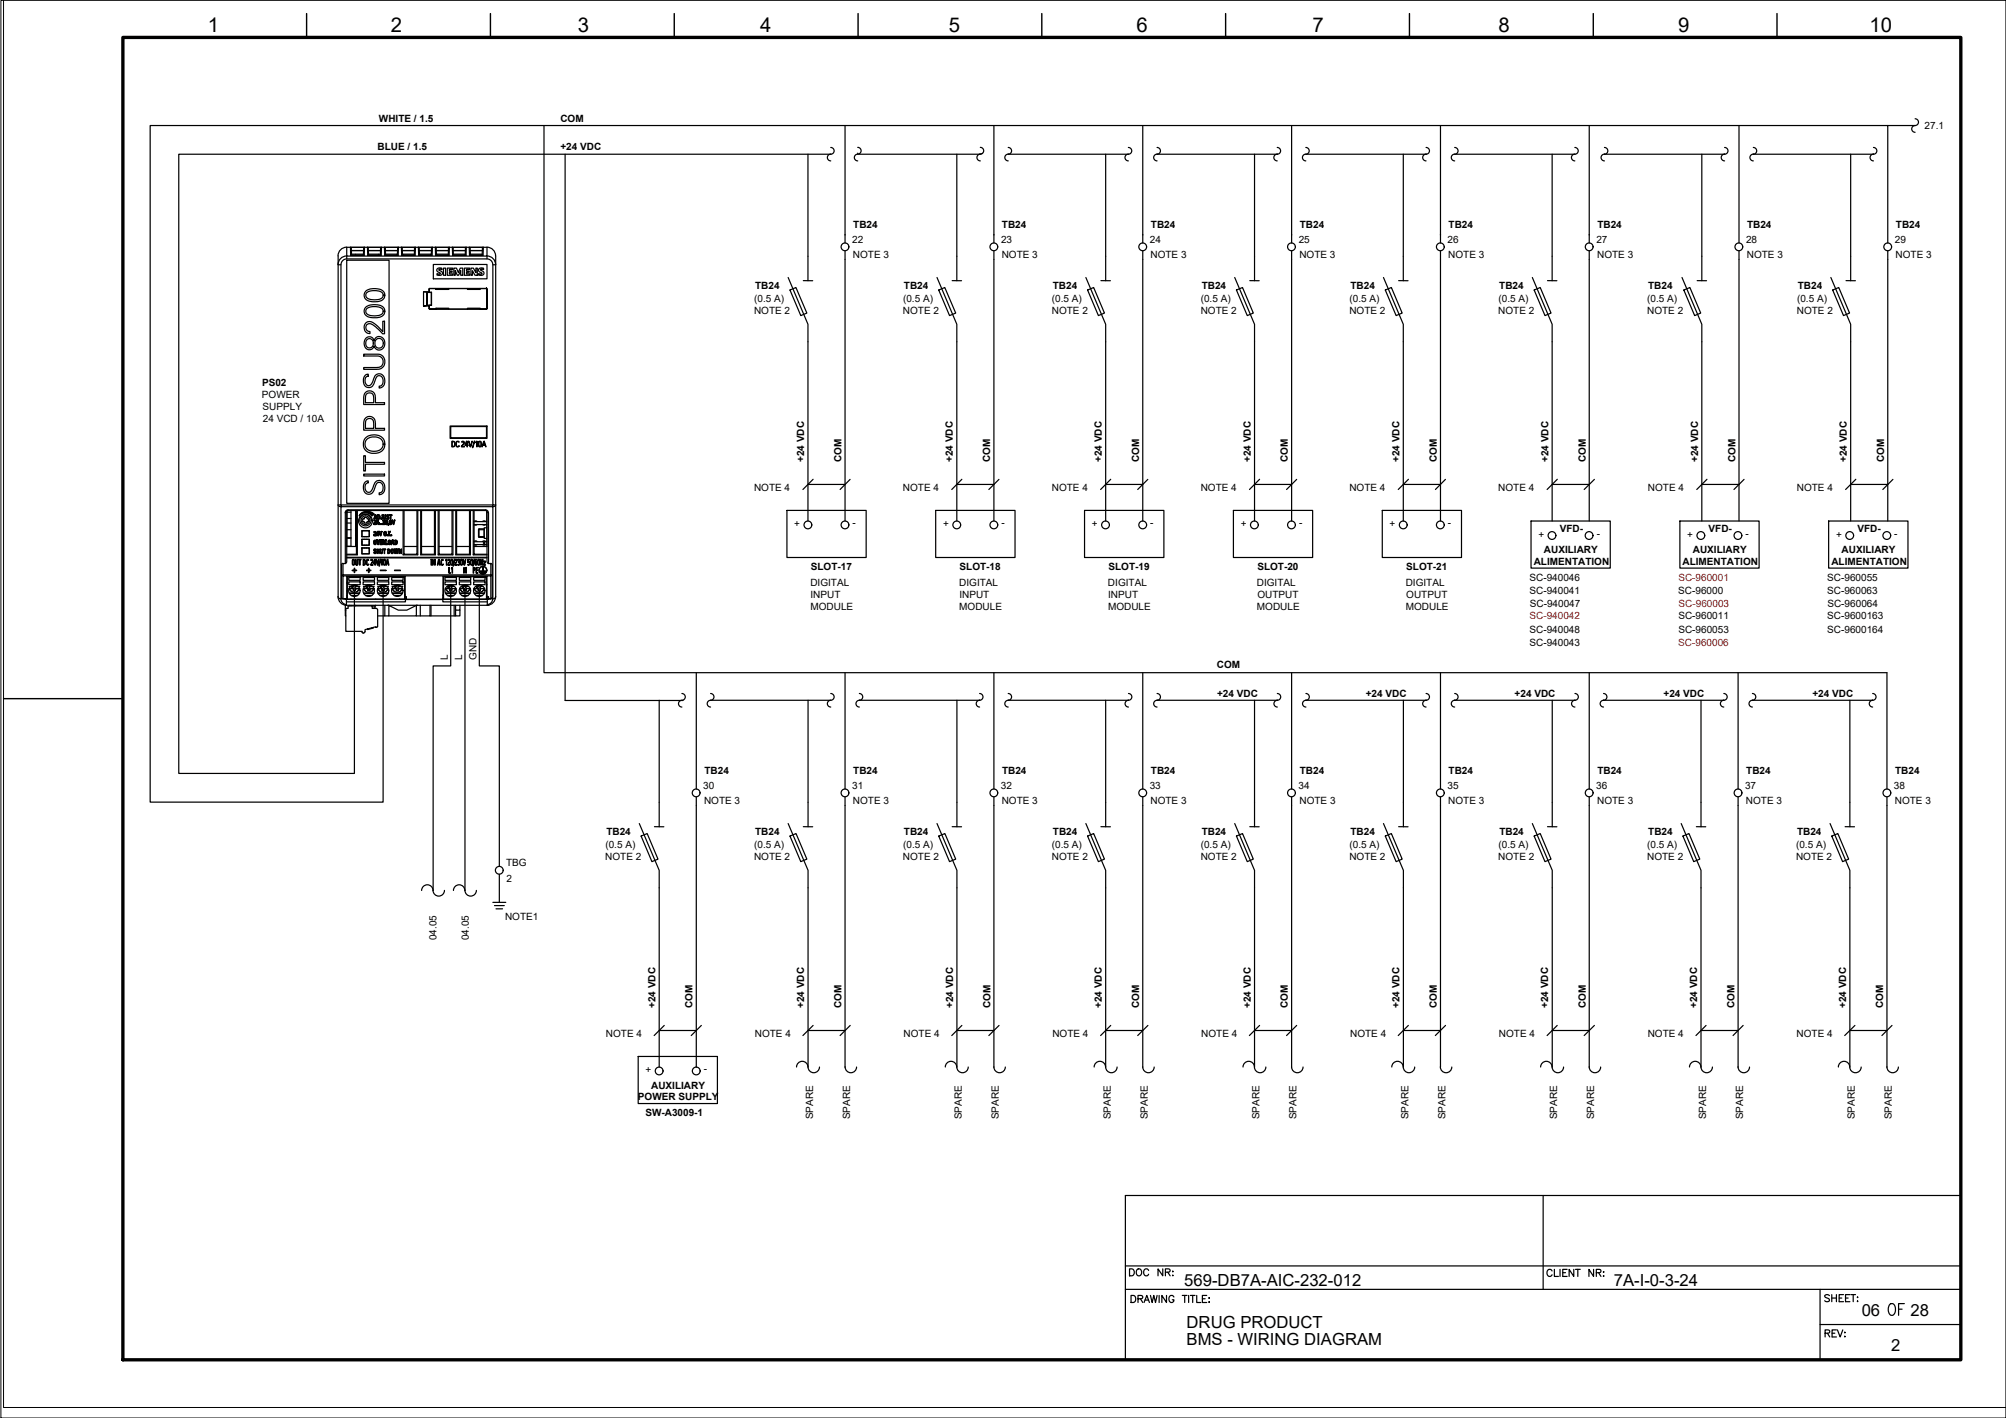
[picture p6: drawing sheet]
<svg xmlns="http://www.w3.org/2000/svg" width="420mm" height="297mm" viewBox="0 0 420 297" stroke-linecap="round" stroke-linejoin="round" font-family="sans-serif">
<defs><g id="words">
<text font-size="5.7" x="394.8" y="276.9">OF</text>
<text font-size="4.4" x="235.7" y="268.5">DOC NR:</text>
<g font-size="4.3">
<text x="43.5" y="6.8">1</text>
<text x="81.8" y="6.8">2</text>
<text x="121" y="6.8">3</text>
<text x="159.2" y="6.8">4</text>
<text x="198.7" y="6.8">5</text>
<text x="238.1" y="6.8">6</text>
<text x="274.9" y="6.8">7</text>
<text x="313.9" y="6.8">8</text>
<text x="351.5" y="6.8">9</text>
<text x="391.6" y="6.8">10</text>
</g>
<g font-size="3.5">
<text x="248.1" y="269.3">569-DB7A-AIC-232-012</text>
<text x="338" y="269.4">7A-I-0-3-24</text>
<text x="389.9" y="275.7">06</text>
<text x="400.1" y="275.7">28</text>
<text x="248.5" y="278.2">DRUG PRODUCT</text>
<text x="248.5" y="281.7">BMS - WIRING DIAGRAM</text>
<text x="396.1" y="283.1">2</text>
</g>
<g font-size="2.1">
<text x="79.4" y="25.5">WHITE / 1.5</text>
<text x="117.4" y="25.5">COM</text>
<text x="403.1" y="26.9">27.1</text>
<text x="79.1" y="31.5">BLUE / 1.5</text>
<text x="117.4" y="31.5">+24 VDC</text>
<text x="178.7" y="47.8">TB24</text>
<text x="209.9" y="47.8">TB24</text>
<text x="241.1" y="47.8">TB24</text>
<text x="272.2" y="47.8">TB24</text>
<text x="303.4" y="47.8">TB24</text>
<text x="334.6" y="47.8">TB24</text>
<text x="365.9" y="47.8">TB24</text>
<text x="397.1" y="47.8">TB24</text>
<text x="178.5" y="50.9">22</text>
<text x="209.7" y="50.8">23</text>
<text x="240.8" y="50.9">24</text>
<text x="272" y="50.9">25</text>
<text x="303.2" y="50.8">26</text>
<text x="334.4" y="50.9">27</text>
<text x="365.7" y="50.8">28</text>
<text x="396.9" y="50.9">29</text>
<text x="178.6" y="54">NOTE 3</text>
<text x="209.8" y="54">NOTE 3</text>
<text x="241" y="54">NOTE 3</text>
<text x="272.2" y="54">NOTE 3</text>
<text x="303.3" y="54">NOTE 3</text>
<text x="334.5" y="54">NOTE 3</text>
<text x="365.9" y="54">NOTE 3</text>
<text x="397" y="54">NOTE 3</text>
<text x="157.9" y="65.8">NOTE 2</text>
<text x="158" y="63.3">(0.5 A)</text>
<text x="158.2" y="60.5">TB24</text>
<text x="189.1" y="65.8">NOTE 2</text>
<text x="189.1" y="63.3">(0.5 A)</text>
<text x="189.3" y="60.5">TB24</text>
<text x="220.3" y="65.8">NOTE 2</text>
<text x="220.3" y="63.3">(0.5 A)</text>
<text x="220.5" y="60.5">TB24</text>
<text x="251.5" y="65.8">NOTE 2</text>
<text x="251.5" y="63.3">(0.5 A)</text>
<text x="251.7" y="60.5">TB24</text>
<text x="282.6" y="65.8">NOTE 2</text>
<text x="282.7" y="63.3">(0.5 A)</text>
<text x="282.9" y="60.5">TB24</text>
<text x="313.8" y="65.8">NOTE 2</text>
<text x="313.9" y="63.3">(0.5 A)</text>
<text x="314" y="60.5">TB24</text>
<text x="345" y="65.8">NOTE 2</text>
<text x="345" y="63.3">(0.5 A)</text>
<text x="345.2" y="60.5">TB24</text>
<text x="376.3" y="65.8">NOTE 2</text>
<text x="376.4" y="63.3">(0.5 A)</text>
<text x="376.6" y="60.5">TB24</text>
<text x="54.9" y="83.4">POWER</text>
<text x="54.9" y="80.8">PS02</text>
<text x="55" y="85.9">SUPPLY</text>
<text x="55.1" y="88.5">24 VCD / 10A</text>
<text x="168.4" y="96.8" transform="rotate(-90 168.4 96.8)">+24 VDC</text>
<text x="176.3" y="96.8" transform="rotate(-90 176.3 96.8)">COM</text>
<text x="199.6" y="96.8" transform="rotate(-90 199.6 96.8)">+24 VDC</text>
<text x="207.4" y="96.8" transform="rotate(-90 207.4 96.8)">COM</text>
<text x="230.8" y="96.8" transform="rotate(-90 230.8 96.8)">+24 VDC</text>
<text x="238.6" y="96.8" transform="rotate(-90 238.6 96.8)">COM</text>
<text x="262" y="96.8" transform="rotate(-90 262 96.8)">+24 VDC</text>
<text x="269.8" y="96.8" transform="rotate(-90 269.8 96.8)">COM</text>
<text x="293.1" y="96.8" transform="rotate(-90 293.1 96.8)">+24 VDC</text>
<text x="300.9" y="96.8" transform="rotate(-90 300.9 96.8)">COM</text>
<text x="324.3" y="96.8" transform="rotate(-90 324.3 96.8)">+24 VDC</text>
<text x="332.1" y="96.8" transform="rotate(-90 332.1 96.8)">COM</text>
<text x="355.7" y="96.8" transform="rotate(-90 355.7 96.8)">+24 VDC</text>
<text x="363.5" y="96.8" transform="rotate(-90 363.5 96.8)">COM</text>
<text x="386.8" y="96.8" transform="rotate(-90 386.8 96.8)">+24 VDC</text>
<text x="394.7" y="96.8" transform="rotate(-90 394.7 96.8)">COM</text>
<text x="157.9" y="102.8">NOTE 4</text>
<text x="189.1" y="102.8">NOTE 4</text>
<text x="220.3" y="102.8">NOTE 4</text>
<text x="251.5" y="102.8">NOTE 4</text>
<text x="282.6" y="102.8">NOTE 4</text>
<text x="313.8" y="102.8">NOTE 4</text>
<text x="345.2" y="102.8">NOTE 4</text>
<text x="376.3" y="102.8">NOTE 4</text>
<text x="166.4" y="110.4">+</text>
<text x="178.6" y="110.2">-</text>
<text x="197.5" y="110.4">+</text>
<text x="209.7" y="110.2">-</text>
<text x="228.7" y="110.4">+</text>
<text x="240.9" y="110.2">-</text>
<text x="259.9" y="110.4">+</text>
<text x="272.1" y="110.2">-</text>
<text x="291.1" y="110.4">+</text>
<text x="303.3" y="110.2">-</text>
<text x="322.2" y="112.6">+</text>
<text x="326.7" y="111.4">VFD-</text>
<text x="334.4" y="112.4">-</text>
<text x="353.4" y="112.6">+</text>
<text x="357.9" y="111.4">VFD-</text>
<text x="365.6" y="112.4">-</text>
<text x="384.6" y="112.6">+</text>
<text x="389" y="111.4">VFD-</text>
<text x="396.8" y="112.4">-</text>
<text x="169.8" y="119.5">SLOT-17</text>
<text x="201" y="119.5">SLOT-18</text>
<text x="232.2" y="119.5">SLOT-19</text>
<text x="263.4" y="119.5">SLOT-20</text>
<text x="294.5" y="119.5">SLOT-21</text>
<text x="321.2" y="118.3">ALIMENTATION</text>
<text x="323.4" y="115.9">AUXILIARY</text>
<text x="352.4" y="118.3">ALIMENTATION</text>
<text x="354.6" y="115.9">AUXILIARY</text>
<text x="383.6" y="118.3">ALIMENTATION</text>
<text x="385.7" y="115.9">AUXILIARY</text>
<text x="169.7" y="122.8">DIGITAL</text>
<text x="169.8" y="125.4">INPUT</text>
<text x="200.9" y="122.8">DIGITAL</text>
<text x="200.9" y="125.4">INPUT</text>
<text x="232.1" y="122.8">DIGITAL</text>
<text x="232.1" y="125.4">INPUT</text>
<text x="263.2" y="122.8">DIGITAL</text>
<text x="263.4" y="125.4">OUTPUT</text>
<text x="294.4" y="122.8">DIGITAL</text>
<text x="294.6" y="125.4">OUTPUT</text>
<text x="320.4" y="121.7">SC-940046</text>
<text x="320.4" y="124.3">SC-940041</text>
<text x="351.5" y="124.3">SC-96000</text>
<text x="382.7" y="124.3">SC-960063</text>
<text x="382.7" y="121.7">SC-960055</text>
<text x="169.8" y="127.9">MODULE</text>
<text x="200.9" y="127.9">MODULE</text>
<text x="232.1" y="127.9">MODULE</text>
<text x="263.3" y="127.9">MODULE</text>
<text x="294.4" y="127.9">MODULE</text>
<text x="320.4" y="127.1">SC-940047</text>
<text x="351.5" y="129.7">SC-960011</text>
<text x="382.7" y="129.7">SC-9600163</text>
<text x="382.8" y="127.1">SC-960064</text>
<text x="320.4" y="132.6">SC-940048</text>
<text x="320.4" y="135.3">SC-940043</text>
<text x="351.5" y="132.6">SC-960053</text>
<text x="382.7" y="132.6">SC-9600164</text>
<text x="93.8" y="138.2" transform="rotate(-90 93.8 138.2)">L</text>
<text x="96.8" y="138.2" transform="rotate(-90 96.8 138.2)">L</text>
<text x="99.8" y="138.2" transform="rotate(-90 99.8 138.2)">GND</text>
<text x="254.9" y="140">COM</text>
<text x="254.9" y="146">+24 VDC</text>
<text x="286.1" y="146">+24 VDC</text>
<text x="317.2" y="146">+24 VDC</text>
<text x="348.4" y="146">+24 VDC</text>
<text x="379.6" y="146">+24 VDC</text>
<text x="147.3" y="165.2">30</text>
<text x="147.6" y="162.1">TB24</text>
<text x="178.5" y="165.2">31</text>
<text x="178.7" y="162.1">TB24</text>
<text x="209.6" y="165.3">32</text>
<text x="209.9" y="162.1">TB24</text>
<text x="240.8" y="165.3">33</text>
<text x="241.1" y="162.1">TB24</text>
<text x="272" y="165.3">34</text>
<text x="272.2" y="162.1">TB24</text>
<text x="303.2" y="165.3">35</text>
<text x="303.4" y="162.1">TB24</text>
<text x="334.3" y="165.3">36</text>
<text x="334.6" y="162.1">TB24</text>
<text x="365.5" y="165.3">37</text>
<text x="365.8" y="162.1">TB24</text>
<text x="396.7" y="165.3">38</text>
<text x="396.9" y="162.1">TB24</text>
<text x="147.5" y="168.4">NOTE 3</text>
<text x="178.6" y="168.4">NOTE 3</text>
<text x="209.8" y="168.4">NOTE 3</text>
<text x="241" y="168.4">NOTE 3</text>
<text x="272.2" y="168.4">NOTE 3</text>
<text x="303.3" y="168.4">NOTE 3</text>
<text x="334.5" y="168.4">NOTE 3</text>
<text x="365.7" y="168.4">NOTE 3</text>
<text x="396.9" y="168.4">NOTE 3</text>
<text x="126.8" y="177.7">(0.5 A)</text>
<text x="127" y="174.9">TB24</text>
<text x="158" y="177.7">(0.5 A)</text>
<text x="158.2" y="174.9">TB24</text>
<text x="189.2" y="177.7">(0.5 A)</text>
<text x="189.3" y="174.9">TB24</text>
<text x="220.3" y="177.7">(0.5 A)</text>
<text x="220.5" y="174.9">TB24</text>
<text x="251.5" y="177.7">(0.5 A)</text>
<text x="251.7" y="174.9">TB24</text>
<text x="282.7" y="177.7">(0.5 A)</text>
<text x="282.9" y="174.9">TB24</text>
<text x="313.9" y="177.7">(0.5 A)</text>
<text x="314" y="174.9">TB24</text>
<text x="345" y="177.7">(0.5 A)</text>
<text x="345.2" y="174.9">TB24</text>
<text x="376.2" y="177.7">(0.5 A)</text>
<text x="376.4" y="174.9">TB24</text>
<text x="106" y="181.4">TBG</text>
<text x="106.1" y="184.7">2</text>
<text x="126.8" y="180.2">NOTE 2</text>
<text x="157.9" y="180.2">NOTE 2</text>
<text x="189.1" y="180.2">NOTE 2</text>
<text x="220.3" y="180.2">NOTE 2</text>
<text x="251.5" y="180.2">NOTE 2</text>
<text x="282.6" y="180.2">NOTE 2</text>
<text x="313.8" y="180.2">NOTE 2</text>
<text x="345" y="180.2">NOTE 2</text>
<text x="376.2" y="180.2">NOTE 2</text>
<text x="91.4" y="196.9" transform="rotate(-90 91.4 196.9)">04.05</text>
<text x="98.2" y="196.9" transform="rotate(-90 98.2 196.9)">04.05</text>
<text x="105.8" y="192.6">NOTE1</text>
<text x="137.3" y="211.2" transform="rotate(-90 137.3 211.2)">+24 VDC</text>
<text x="145.1" y="211.2" transform="rotate(-90 145.1 211.2)">COM</text>
<text x="168.4" y="211.2" transform="rotate(-90 168.4 211.2)">+24 VDC</text>
<text x="176.3" y="211.2" transform="rotate(-90 176.3 211.2)">COM</text>
<text x="199.6" y="211.2" transform="rotate(-90 199.6 211.2)">+24 VDC</text>
<text x="207.4" y="211.2" transform="rotate(-90 207.4 211.2)">COM</text>
<text x="230.8" y="211.2" transform="rotate(-90 230.8 211.2)">+24 VDC</text>
<text x="238.6" y="211.2" transform="rotate(-90 238.6 211.2)">COM</text>
<text x="262" y="211.2" transform="rotate(-90 262 211.2)">+24 VDC</text>
<text x="269.8" y="211.2" transform="rotate(-90 269.8 211.2)">COM</text>
<text x="293.1" y="211.2" transform="rotate(-90 293.1 211.2)">+24 VDC</text>
<text x="300.9" y="211.2" transform="rotate(-90 300.9 211.2)">COM</text>
<text x="324.3" y="211.2" transform="rotate(-90 324.3 211.2)">+24 VDC</text>
<text x="332.1" y="211.2" transform="rotate(-90 332.1 211.2)">COM</text>
<text x="355.5" y="211.2" transform="rotate(-90 355.5 211.2)">+24 VDC</text>
<text x="363.3" y="211.2" transform="rotate(-90 363.3 211.2)">COM</text>
<text x="386.7" y="211.2" transform="rotate(-90 386.7 211.2)">+24 VDC</text>
<text x="394.5" y="211.2" transform="rotate(-90 394.5 211.2)">COM</text>
<text x="126.9" y="217.2">NOTE 4</text>
<text x="158.1" y="217.2">NOTE 4</text>
<text x="189.3" y="217.2">NOTE 4</text>
<text x="220.4" y="217.2">NOTE 4</text>
<text x="251.6" y="217.2">NOTE 4</text>
<text x="282.8" y="217.2">NOTE 4</text>
<text x="313.9" y="217.2">NOTE 4</text>
<text x="345.1" y="217.2">NOTE 4</text>
<text x="376.3" y="217.2">NOTE 4</text>
<text x="135.2" y="224.8">+</text>
<text x="147.4" y="224.6">-</text>
<text x="133.6" y="230.5">POWER SUPPLY</text>
<text x="135.2" y="233.9">SW-A3009-1</text>
<text x="136.4" y="228">AUXILIARY</text>
<text x="170.3" y="234.4" transform="rotate(-90 170.3 234.4)">SPARE</text>
<text x="178.1" y="234.4" transform="rotate(-90 178.1 234.4)">SPARE</text>
<text x="201.5" y="234.4" transform="rotate(-90 201.5 234.4)">SPARE</text>
<text x="209.2" y="234.4" transform="rotate(-90 209.2 234.4)">SPARE</text>
<text x="232.6" y="234.5" transform="rotate(-90 232.6 234.5)">SPARE</text>
<text x="240.4" y="234.4" transform="rotate(-90 240.4 234.4)">SPARE</text>
<text x="263.8" y="234.4" transform="rotate(-90 263.8 234.4)">SPARE</text>
<text x="271.6" y="234.4" transform="rotate(-90 271.6 234.4)">SPARE</text>
<text x="295" y="234.4" transform="rotate(-90 295 234.4)">SPARE</text>
<text x="302.7" y="234.4" transform="rotate(-90 302.7 234.4)">SPARE</text>
<text x="326.2" y="234.5" transform="rotate(-90 326.2 234.5)">SPARE</text>
<text x="333.9" y="234.4" transform="rotate(-90 333.9 234.4)">SPARE</text>
<text x="357.3" y="234.4" transform="rotate(-90 357.3 234.4)">SPARE</text>
<text x="365.1" y="234.4" transform="rotate(-90 365.1 234.4)">SPARE</text>
<text x="388.5" y="234.4" transform="rotate(-90 388.5 234.4)">SPARE</text>
<text x="396.3" y="234.4" transform="rotate(-90 396.3 234.4)">SPARE</text>
</g>
<g font-size="2.1" fill="#f00">
<text x="351.5" y="121.7">SC-960001</text>
<text x="320.4" y="129.7">SC-940042</text>
<text x="351.6" y="127.1">SC-960003</text>
<text x="351.5" y="135.3">SC-960006</text>
</g>
</g></defs>
<!-- layer: G-TTLB-TTLB -->
<path d="M25.7 7.8h385v277h-385z" fill="none" stroke="#000" stroke-width=".7"/>
<!-- layer: G-TTLB-OTLN -->
<path d="M.7 .1v294.7h419.4" fill="none" stroke="#000" stroke-width=".21"/>
<!-- layer: G-TTLB-INDX -->
<path d="M64.2 2.8v5M102.7 2.8v5M141.2 2.8v5M179.7 2.8v5M218.2 2.8v5M256.7 2.8v5M295.2 2.8v5M333.7 2.8v5M372.2 2.8v5M.7 146.4h25" fill="none" stroke="#000" stroke-width=".3"/>
<!-- layer: LGSP IA4$0$LG_PLOT -->
<path d="M323.2 250.4v19.7M235.7 265.2h175M235.7 270.1h175M381.2 277.5h29.5M381.2 270.1v14.7M235.7 284.8h175" fill="none" stroke="#000" stroke-width=".25"/>
<!-- layer: LG_PLOT -->
<g fill="none" stroke="#000" stroke-width=".25">
<path d="M410.7 250.4h-175v34.4M236.9 271.4h.5a.79 .79 0 0 1 .5 .7 .79 .79 0 0 1-.5 .7h-.5zM238.4 272.1l.8-.1 .2-.2-.1-.3-.9-.1v1.4M238.9 272.1l.5 .7M239.6 272.8l.6-1.4 .5 1.4M239.8 272.3h.7M241 271.4l.3 1.4 .4-1.4 .3 1.4 .4-1.4M242.8 271.4v1.4M244.3 271.4v1.4l-.9-1.4v1.4M245.9 271.7a.53 .53 0 0 0-.6-.3 .53 .53 0 0 0-.5 .5v.4a.52 .52 0 0 0 .6 .6 .52 .52 0 0 0 .5-.6h-.4M247.6 271.4h1M248.1 271.4v1.4"/>
<path d="M249 271.4v1.4M249.3 271.4h1M249.8 271.4v1.4M250.7 271.4v1.4h.8M251.8 272.1h.6M252.8 271.4h-1v1.4h1M253.2 271.9h.1zM253.2 272.8h.1zM325.1 266.2a.55 .55 0 0 0-.6-.3 .55 .55 0 0 0-.5 .6v.3a.54 .54 0 0 0 .5 .6 .54 .54 0 0 0 .6-.4M325.6 265.9v1.5h.8M326.7 265.9v1.5M327.3 266.6h.6"/>
<path d="M328.2 265.9h-.9v1.5h.9M329.6 265.9v1.5l-.9-1.5v1.5M330 265.9h1M330.5 265.9v1.5M333.8 265.9v1.5l-1-1.5v1.5M334.3 266.6l.9-.1 .1-.5-1-.1v1.5M334.8 266.6l.5 .8M335.8 266.5h.2zM335.8 267.3h.2zM382.3 279.3l.8-.1 .1-.2v-.3l-.9-.1v1.5M382.8 279.3l.4 .8M383.2 271.4a.56 .56 0 0 0-.6-.2 .56 .56 0 0 0-.4 .4l1 .7v.2l-.4 .2-.6-.2"/>
<path d="M383.7 271.2v1.5M383.7 271.9h.9M383.7 279.3h.6M384.6 278.6h-.9v1.5h.9M384.6 271.2v1.5M384.9 278.6l.5 1.5 .6-1.5M385.2 271.9h.6M386.1 271.2h-.9v1.5h.9M386.3 280h.2zM386.4 279.1v.1zM386.5 271.9h.6M387.5 271.2h-1v1.5h1"/>
<path d="M387.7 271.2h.9M388.2 271.2v1.5M389 271.8h.1zM389.1 272.5v.2z"/>
</g>
<!-- layer: PDF_EI-CTRL -->
<g fill="none" stroke="#000" stroke-width=".25">
<path d="M70.8 55.3v.2h.6M72.6 51.8v1.8h29.4v-1.8M72.6 54.2v-.6a1.81 1.81 0 0 0-1.8 1.8M72.6 54.5h8.9v50.9h-8.9zM73.5 53.5h-.1M73.5 53.5h2.8M73.6 52l-.2-.2v1.7h2.9v-1.7l-.1 .2M73.6 52v1.5h2.5l.1-1.5M73.6 52.5h2.6M73.6 53.2h2.5M74.5 53.5h.1M76.9 51.8l.2 .2"/>
<path d="M77 51.8v1.7h2.8l.1-1.7M77 53.5h.1M77 53.5h2.8M77.1 52l.1 1.5h2.5v-1.5M77.2 52.5h2.5M77.2 53.2h2.5M79.3 53.5h.1M79.8 53.5h.1M79.9 51.8l-.2 .2M80.5 51.8l.2 .2M80.5 51.8l.1 1.7h2.8l.1-1.7-.2 .2M80.7 52l.1 1.5h2.4l.1-1.5"/>
<path d="M80.7 52.5h2.5M80.7 53.2h2.5M83.1 53.5h.1M83.4 53.5h-2.8M84.1 51.8l.1 .2M84.1 51.8v1.7h2.9v-1.7M84.2 52l.1 1.5h2.5v-1.5M84.3 52.5h2.5M84.3 53.2h2.5M84.3 53.5h.1M84.4 53.5h.1M86.9 53.5h.1"/>
<path d="M86.9 53.5h-2.8M87 51.8l-.2 .2M87.6 51.8l.2 .2M87.6 51.8l.1 1.7h2.8l.1-1.7-.2 .2M87.8 52l.1 1.5h2.4l.1-1.5M87.8 52.5h2.6M87.8 53.2h2.5M90.3 53.5h.1M90.5 53.5h.1M90.5 53.5h-2.8M90.8 55.4h11.2v3h-11.2zM91.4 52v1.5h2.5v-1.5"/>
<path d="M91.4 52.5h2.5M91.4 53.2h2.5M91.5 53.5h.1M91.6 56.3l.4-.2 .5 .1v.3l-.6-.1v.2l.2 .1a.54 .54 0 0 1 .5 .7 .54 .54 0 0 1-.8 .3l-.3-.1v-.3l.6 .1 .1-.1-.1-.2a.56 .56 0 0 1-.5-.8zM92.9 56.2h.4v1.5h-.4zM93.7 56.2h1.1v.2h-.7v.4h.6v.2h-.6v.4h.7v.3h-1.1zM94 53.5h-2.8M94.1 51.8l-.2 .2M94.1 51.8v1.7h-2.9v-1.7l.2 .2M94.9 52l-.2-.2 .1 1.7h2.8l.1-1.7-.2 .2M94.9 52l.1 1.5h2.5v-1.5M94.9 52.5h2.6"/>
<path d="M95 53.2h2.5M95.1 56.2h.5l.4 .9 .4-.9h.5v1.5h-.4v-1l-.4 1h-.3l-.4-1v1h-.3zM97.3 56.2h1.1v.2h-.7v.4h.6v.2h-.6v.4h.7v.3h-1.1zM97.6 53.5h-2.8M98.3 53.5h2.9M98.4 52l-.1-.2v1.7h2.9v-1.7l-.2 .2M98.5 52v1.5h2.5v-1.5M98.5 52.5h2.5M98.5 53.2h2.5M98.6 56.2h.5l.6 .9v-.9h.3v1.5h-.5l-.5-1v1h-.4zM100.4 56.2h.9v.3h-.7l.2 .1a.56 .56 0 0 1 .5 .8 .56 .56 0 0 1-.8 .3l-.3-.1v-.3l.6 .1 .1-.2a.57 .57 0 0 1-.6-.3 .57 .57 0 0 1 .1-.7zM102 54.2v-.6a1.81 1.81 0 0 1 1.8 1.8"/>
<path d="M103.8 55.3v.2h-.6M76.2 74.2h2.3a1.62 1.62 0 0 1 2.1 1.4 1.62 1.62 0 0 1-1.7 1.8h-2.7v-.4h2.4a1.27 1.27 0 0 0 1.6-1.2 1.27 1.27 0 0 0-1.6-1.2h-2.4zM76.5 78.6l.6-.2v.4a1.03 1.03 0 0 0-.7 1.1 1.03 1.03 0 0 0 .9 .9 3.6 3.6 0 0 0 1.2-1.9 1.17 1.17 0 0 1 1.4-.5 1.17 1.17 0 0 1 .7 1.4v.2a1.23 1.23 0 0 1-1.2 1.3v-.4a1.12 1.12 0 0 0 .9-1.1 1.12 1.12 0 0 0-.9-1.1 1.65 1.65 0 0 0-1 1.5 1.16 1.16 0 0 1-1.4 1 1.16 1.16 0 0 1-.9-1.5l.1-.5zM76.6 64.4a3.3 3.3 0 0 1 3.8 .1 1.47 1.47 0 0 1-.2 1.6 1.47 1.47 0 0 1-1.5 .5 1.9 1.9 0 0 1-2.4-1.4zM76.6 61a3.2 3.2 0 0 1 3.8 .2 1.47 1.47 0 0 1-.2 1.5 1.47 1.47 0 0 1-1.5 .5 2.01 2.01 0 0 1-2.4-1.2v-.5zM76.6 67.7a1.56 1.56 0 0 1 2.2 .4l1.4 1.4v-2.2h.3v2.6h-.4l-.1-.1a5 5 0 0 0-2.7-2 .83 .83 0 0 0-.7 .9 .83 .83 0 0 0 .9 .8v.4a1.3 1.3 0 0 1-1.2-.8 1.3 1.3 0 0 1 .3-1.4zM76.7 70.8a1 1 0 0 1 1-.2 1 1 0 0 1 .7 .8 1.15 1.15 0 0 1 1.3-.9 1.15 1.15 0 0 1 .9 1.4 1.15 1.15 0 0 1-.9 1.4 1.15 1.15 0 0 1-1.3-.9 1.08 1.08 0 0 1-1.4 .8 1.08 1.08 0 0 1-.7-1.3zM76.8 61.3a3 3 0 0 1 3.4 .2 .95 .95 0 0 1-1.1 1.3 2.15 2.15 0 0 1-2.5-.7zM76.9 64.6a2.79 2.79 0 0 1 3.3 .3 .97 .97 0 0 1-1.1 1.2 2.12 2.12 0 0 1-2.5-.6v-.6zM76.9 71.1a.92 .92 0 0 1 1.3 .8 .92 .92 0 0 1-1.2 .9 1.18 1.18 0 0 1-.1-1.7zM78.8 71.1a.94 .94 0 0 1 1.3 .2 .94 .94 0 0 1-.1 1.3 .94 .94 0 0 1-1.3 0l-.2-.9zM88.7 61.1l1.6 .2 .1 2.7"/>
<path d="M89.4 63.9l.1 .1M89.4 61.3v2.6zM89.5 63.8l.1 .1M89.5 61.2l-.1 .1M89.6 61.2l-.1 .2M89.9 64.6l.1 .1-.1-.1M89.9 60.5l.1-.1-.1 .2M89.9 61.1v-.5v.6M89.9 64v.1M90.3 63.9l-1.6 .2v-3l1.7 .1v2.8h-.5v.7v-.6h-1.2M90.4 61.2l-.1 .1M91.3 60.4h-1.3h11.9h-1.3"/>
<path d="M91.3 60.4h2.7v.2h-2.7zM91.3 64.6h2.7v.2h-2.7zM91.3 64.8h-1.3h11.9h-1.3v-.2h-2.7v.2M94 64.8h6.6M94 60.4h3.9M97.9 60.4h2.7v.2h-2.7zM101.9 60.4l.1 .2zM101.9 64.8h.1M101.9 60.4h.1M102 64.6l-.1 .1M102 60.6v4.1zM76.2 99.3h4.3v.4h-4.3z"/>
<path d="M76.2 95.5h.3v1.4h4v.3h-4v1.5h-.3zM76.6 91.7a2.56 2.56 0 0 1 3.9 .7 1.99 1.99 0 0 1-2.4 2.6 1.93 1.93 0 0 1-1.9-1.1 1.93 1.93 0 0 1 .4-2.2zM76.6 87.5a1.29 1.29 0 0 1 1.5 0 1.29 1.29 0 0 1 .5 1.4v.8h1.9v.4h-4.3v-1.7zM76.6 82.1a1.27 1.27 0 0 1 1.5 0 1.27 1.27 0 0 1 .5 1.4v.9h1.9v.3h-4.3v-1.7zM76.7 88a.93 .93 0 0 1 1.2-.2 .93 .93 0 0 1 .4 1.1v.8h-1.8l.1-1.3zM76.8 82.6a.94 .94 0 0 1 1.1-.1 .94 .94 0 0 1 .4 1.1v.8h-1.8l.1-1.4zM76.8 92.1a2.17 2.17 0 0 1 3.4 .6 1.71 1.71 0 0 1-2.2 1.8 1.48 1.48 0 0 1-1.4-.8 1.48 1.48 0 0 1 .2-1.6zM94.3 89.2h7.7v2.6h-7.7zM94.4 89.4h7.5v2.3h-7.5zM94.6 92.4a.59 .59 0 0 1 .7 .6 .59 .59 0 0 1-.7 .6zM94.7 92.5a.51 .51 0 0 1 .5 .5 .51 .51 0 0 1-.5 .5zM95.6 92.5l.4-.1 .2 .2-.2-.1a.52 .52 0 0 0-.5 .4 .52 .52 0 0 0 .3 .6l.4-.1-.2 .2-.4-.1z"/>
<path d="M96.7 92.5a.34 .34 0 0 1 .5 .1 .34 .34 0 0 1-.1 .5l-.3 .4 .5 .1h-.7l.3-.4a.38 .38 0 0 0 .3-.3 .38 .38 0 0 0-.2-.4zM97.7 92.4h.2v.8h.2l-.2 .1v.3l-.1-.3h-.4zM97.8 92.5v.7h-.3zM98.1 92.4l.4 1.1 .4-1.1-.3 1.2h-.1zM99.4 92.4l-.4 1.4zM99.6 92.7l.3-.3v1.2v-1.1zM100.3 92.5a.31 .31 0 0 1 .4 0 .31 .31 0 0 1 .1 .3v.4a.34 .34 0 0 1-.4 .4 .34 .34 0 0 1-.2-.6zM100.4 92.6l.2-.1 .1 .2v.6l-.2 .2-.2-.1zM101.3 92.4l.5 1.2-.2-.3h-.5l-.2 .3zM101.4 92.5l.2 .7h-.4zM70.8 105.8l.2 .2 .4 .1v-.3h31.8v.3l.6-.2v-.1h-.6v-50.3a1.23 1.23 0 0 0-1.2-1.3h-29.4a1.23 1.23 0 0 0-1.2 1.3v50.3h-.6M71.5 118.3v6.9"/>
<path d="M71.8 118l-.3 .3M72.3 107.4v10.7h-.5v2.3h31v-2.3h-.5v-10.7M72.6 107.2v10.4l-.3 .5M72.6 116.7h29.4M72.6 116.9h29.4M72.6 114.4h.9M72.7 108.6h.8M72.7 109.6h.8M72.7 112.8h.8M72.7 112.6h.8M72.7 111h.8M72.7 107l-.1 7.5h2.1"/>
<path d="M72.7 107.3h.8M72.9 106.9l-.3 .3M72.9 106.8a.6 .6 0 0 0-.6 .6l.3-.2M72.9 106.8h28.8v.1h-28.8zM73.5 106.9v7.6M73.8 119.4h.4l.1-.4v.4l.4 .1h-.4l-.1 .4v-.4zM73.8 117.3l.2-.1 .2 .1 .1 .9-.2 .2-.3-.2zM73.9 117.3l.3 .1-.1 .9-.2-.2zM74.5 112.1l.1 .1M74.5 117.2l.2 1.1 .2-.1v-1l.1 .7a.33 .33 0 0 1 0 .4 .33 .33 0 0 1-.5 0 .33 .33 0 0 1 0-.4zM74.5 106.9v7.6M74.6 110.9l-.1-.1 .2 .1"/>
<path d="M74.6 107l-.1 .2 .2-.2M74.6 113.3h-.1M74.6 111.1l-.1 .1M74.7 107.2v3.6M74.7 106.9v9.2h-2.1M74.7 116.1l.1 .1M74.8 106.9v9.3h-2.2M75.1 117.2h.5l-.2 .1v1.1l-.1-1.1zM75.3 108a1.93 1.93 0 0 1 3-.2l-.4 .3a1.7 1.7 0 0 0-2.7 0M75.3 108v.1M75.8 114.8h1.6v1.2h-1.6zM75.8 113h1.6v1.2h-1.6z"/>
<path d="M75.8 111.2h1.6v1.2h-1.6zM75.8 112.4h.1M75.8 111.2h.1M75.8 114.2h.1M75.8 113h.1M75.8 116h.1M75.8 114.8h.1M75.8 113.8h.1M75.8 113.6h.1M75.8 111.2h1.5v1.2h-1.5zM75.8 113h1.5v1.2h-1.5zM75.8 114.8h1.5v1.2h-1.5z"/>
<path d="M75.8 113.4h.1M76 108.7h.3v-.3h.6v.3h.3v.6h-.3v.3h-.6v-.3h-.3zM76.1 117.2h.3l.1 .3v.7l-.3 .2h-.1zM76.2 117.3a.58 .58 0 0 1 .3 .5 .58 .58 0 0 1-.3 .5zM76.3 107.4l1 .1 .6 .4M76.3 107.4a1.96 1.96 0 0 1 1.9 .4l-.3 .1 .2-.2M76.4 112.4h.1M76.4 113h.1M76.4 114.2h.1M76.4 114.8h.1M76.5 101l.6-.3v.4a1.04 1.04 0 0 0-.7 1.1 1.04 1.04 0 0 0 .9 .9 3.9 3.9 0 0 0 1.2-1.9 1.17 1.17 0 0 1 1.4-.4 1.17 1.17 0 0 1 .7 1.3l-.1 .6a1.14 1.14 0 0 1-1.1 .9v-.4a1.1 1.1 0 0 0 .9-1.1 1.1 1.1 0 0 0-1-1 1.74 1.74 0 0 0-.9 1.5 1.16 1.16 0 0 1-1.4 .9 1.16 1.16 0 0 1-.9-1.4l.1-.6zM76.8 112.4h.1"/>
<path d="M76.8 113h.1M76.8 114.2h.1M76.8 114.8h.1M76.8 107.3l.6 .2 .5 .3M76.8 117.3l.3-.1 .1 .2-.3-.1a.9 .9 0 0 0 .2 1l.1-.1-.1 .2a.73 .73 0 0 1-.3-1.1zM77.2 119h.1v.4h.4l-.4 .1v.4h-.1v-.4h-.4l.4-.1zM77.3 113.4h.1M77.3 113.6h.1M77.4 113.8h-.1M77.7 117.2h.3l.1 .2-.4 .9 .4 .1h-.5l.4-.9-.1-.3-.1 .2zM78.3 112.1h.1M78.3 109.8h.1"/>
<path d="M78.3 109.7h.1M78.3 111.5l.3-.1 .1 .2-.4 .7 .5-.1M78.3 109.1a.25 .25 0 0 1 .4 .1 .25 .25 0 0 1-.2 .4l-.2 .3 .5-.1M78.3 107.8a2.03 2.03 0 0 0-3 .3M78.4 108.9l-.1 .1M78.4 115.1l.3 .1M78.4 109l-.1 .1M78.4 115l-.1 .4 .4 .3-.2 .2-.1-.1M78.4 113.2l.4 .1v.5a.24 .24 0 0 1-.2 .3 .24 .24 0 0 1-.3-.2zM78.4 115.2l.4 .5M78.4 112.1h.4zM78.4 113.5v.4l.3-.1"/>
<path d="M78.4 113.3h.3l-.1 .7-.2-.1zM78.4 109.8h.4zM78.4 114h.2M78.5 117.2h.1v.8h.1l-.1 .4-.1-.3h-.3zM78.5 108.4h.2M78.5 117.3v.7h-.2zM78.6 107.9l.1-.1 .2 1-.2-.9M78.6 107.8l-.3 1M78.6 108l.1 .5h-.2l.1-.5M78.7 109.2l-.4 .5zM78.7 111.6l-.4 .5M78.7 115.7l-.4 .1"/>
<path d="M78.7 107.8h-.1l-.3 1 .2-.3h.3l.1 .3M78.8 111.5l-.2-.2-.2 .1a.28 .28 0 0 1 .4 .2 .28 .28 0 0 1-.2 .3l-.2 .3 .4-.1M78.8 115.2h-.3v.2a.27 .27 0 0 1 .3 .2 .27 .27 0 0 1-.1 .3 .27 .27 0 0 1-.4-.1l.1-.1M78.8 115.2l-.3-.2-.2 .3M78.8 109.1l-.2-.2-.2 .2a.28 .28 0 0 1 .4 .1 .28 .28 0 0 1-.2 .4l-.2 .2h.4M78.8 113.4v.2M78.8 113.3l-.2-.2-.2 .1-.1 .6M78.8 117.2l.3 1.1 .3-1.1-.2 1.2h-.2zM78.9 111.9v.1h.3v.3l.2-.3M78.9 109.5l.1-.4-.1 .4M78.9 113.2l.2 .9h.2l.2-.9M79 113.2h.1"/>
<path d="M79 115.1v-.1v1v-.5h.4v.5v-.9M79 109.5h.2zM79 111.9h.2zM79 113.2l.2 .8 .2-.9-.2 .8M79 113.1l.2 .8M79 113.2h-.1M79 115.1v.4h.4v-.5v.1M79 115.4h.4M79.1 111.3l-.2 .7M79.1 109l.2-.1h-.2l-.2 .8h.3l.1 .2 .1-.3M79.1 108.9l-.2 .7M79.1 107.9h.2a.45 .45 0 0 1 .3 .5 .45 .45 0 0 1-.5 .4v-1a.39 .39 0 0 1 .4 .2 .39 .39 0 0 1 .1 .4"/>
<path d="M79.1 111.3h.2zM79.2 111.4v.6h-.2zM79.2 109.1v.5h-.2zM79.2 108a.38 .38 0 0 1 .3 .3 .38 .38 0 0 1-.3 .4zM79.2 113.9v.1M79.3 111.4l.1 .5M79.3 111.3l-.2 .1M79.3 109v.6l.1-.1M79.4 109.5h.1M79.4 111.9h.1M79.4 113.2h.1M79.5 111.3l.2 1 .3-.9"/>
<path d="M79.5 111.3h.1M79.5 108.3l-.1 .3h-.2M79.5 109.7v.2l.1-.1M79.6 109.7h.1M79.5 111.4l.2 .7M79.5 111.3l.2 .8M79.5 111.3v.1M79.6 109.7l-.1 .1M79.6 113.2v.9l.4-.1M79.6 113.2h.4zM79.7 119.4h1.1v.1h-1.1zM79.7 117.1l-.2 1.5z"/>
<path d="M79.7 115.1v-.1v.6a.27 .27 0 0 0 .2 .4 .27 .27 0 0 0 .2-.4v-.5M79.7 113.5h.3zM79.7 114h.3zM79.7 112.1v.1M79.7 115.7l.2 .1 .1-.1M79.7 115.1v.7l.2 .1 .2-.2v-.7v.1M79.7 109.7v.2l.1-.1M79.8 109.7h.1M79.8 109.7l-.1 .1M79.8 108.5l-.1 .1M79.9 111.4l-.2 .8M79.9 111.3l-.2 .8"/>
<path d="M79.9 111.3h.1M79.9 117.2h.2v1.2l-.1-1.1-.2 .1zM80 109.7v.2v-.1M80 109.7h.1M80 113.2l-.3 .1v.3l.3-.1M80 113.6l-.3 .1v.3h.3M80 113.2h-.4M80 109.7v.1M80 107.9l.1-.1-.1 .8v.1l-.2-.1M80.1 107.9v.6a.19 .19 0 0 1 0 .3 .19 .19 0 0 1-.2 0 .19 .19 0 0 1-.1-.3l.2 .1v-.2M80.1 109.8l.1-.1-.1 .2 .5-.1M80.2 109.1l.3 .1-.3 .6"/>
<path d="M80.2 113.2h.2l.2 .1M80.2 113.2v.9v-.4h.3l.1 .4M80.2 113.2h.2zM80.2 108.9l-.1 .1M80.2 109l-.1 .1M80.2 113.3l.3 .1-.1 .2h-.2zM80.2 109.8h.4zM80.3 115.1l.5-.1h-.5v.2h.2v.8l.1-.8 .2-.1M80.3 117.2h.2a.75 .75 0 0 1 .1 1.2h-.1a1 1 0 0 1-.2-1.2zM80.3 107.9l.1-.1-.1 .6a.27 .27 0 0 0 .3 .4 .27 .27 0 0 0 .2-.4v-.5M80.3 113.2l.3 .2-.1 .2 .1 .5-.1-.5M80.4 117.3l.1-.1a.78 .78 0 0 1 .1 1.1l-.2-.1z"/>
<path d="M80.4 107.9v.7l.2 .1 .1-.1 .1-.8-.1 .1M80.4 108.4l.1 .2 .2-.1M80.5 111.5a.23 .23 0 0 1 .3-.1 .23 .23 0 0 1 .1 .3v.3a.24 .24 0 0 1-.2 .3 .24 .24 0 0 1-.3-.3zM80.5 109.2l-.3 .5zM80.5 113.4l-.3 .1M80.5 113.8v.1M80.6 111.5l.2 .1-.1 .6-.2-.1zM80.6 109.1l-.2-.2-.2 .2a.28 .28 0 0 1 .4 .1 .28 .28 0 0 1-.2 .4l-.2 .2h.4M80.6 113.4h.1M80.7 109.2a.25 .25 0 0 1 .3-.3 .25 .25 0 0 1 .2 .3M80.7 109.6l.1-.2-.1 .2M80.7 109.2h.1"/>
<path d="M80.8 113.2v.9l.4-.1M80.9 113.2h.1M80.8 109.6l.1 .2a.18 .18 0 0 1 0-.3 .18 .18 0 0 1 .2 .1 .18 .18 0 0 1-.1 .2h-.1M80.8 111.6l-.1 .5-.2-.1v-.3M80.9 113.2h-.1M80.9 113.2v.8h.3M80.9 114h.3zM80.9 111.8v-.4h-.3l-.2 .6M81 108.9v.1a.22 .22 0 0 0-.3 .2 .22 .22 0 0 0 .2 .2 .25 .25 0 0 0-.1 .4 .25 .25 0 0 0 .4 0 .25 .25 0 0 0-.1-.4l.1-.2-.2-.2M81 109.3l.1-.1zM81.1 117.2h.1l.3 1.2h-.1l-.1-.3h-.3l-.2 .3zM81.1 112.1v.2l.1-.2"/>
<path d="M81.1 107.9a.37 .37 0 0 0 .3 .6l-.1 .2-.2-.1M81.1 108h.4M81.2 112.1h.1M81.1 109.2l-.1 .1-.2-.1 .2 .2-.2-.3h.3l-.1 .3M81.1 108l.4 .5M81.1 109.7h-.2M81.2 117.3l.1 .7h-.3zM81.2 109.1v.1M81.2 112.1h-.1M81.2 115.1h.2a.44 .44 0 0 1 .3 .5 .44 .44 0 0 1-.5 .4v-1h.1a.34 .34 0 0 1 .4 .5M81.2 109.6l-.1-.2 .1 .2M81.3 115.2h.2l.1 .3-.1 .3-.2 .1z"/>
<path d="M81.3 113.3l.2-.2 .3 .2M81.3 113.5v.4l.3 .1M81.3 113.4h.1M81.4 111.3v1v-.4l.3 .4 .1-.1M81.4 111.3h.1M81.4 108.5l-.4 .1M81.4 113.2h.3l.1 .6a.23 .23 0 0 1-.2 .3 .23 .23 0 0 1-.3-.2zM81.4 113.3l.3 .1-.1 .6-.2-.1zM81.4 108l-.2-.2-.2 .3M81.4 111.3v.1M81.5 109.8l-.2 .3 .1-.4-.1 .4M81.5 109.7l-.1 .1"/>
<path d="M81.5 108.1l-.3-.1-.1 .2a.31 .31 0 0 1 .4 .2 .31 .31 0 0 1-.3 .4l-.2-.2 .1-.1M81.6 109.2a.24 .24 0 0 1 .2-.3 .24 .24 0 0 1 .2 .3M81.6 107.9l.5-.1h-.5v.2h.2v.8l.1-.8 .2-.1M81.6 109.2h.1M81.6 115.5l-.1 .3h-.2M81.6 109.4v.2M81.7 109.6v.2v-.3l.3 .1-.1 .2h-.2M81.7 109.4l-.1 .2M81.7 111.3l-.3 .4v-.3M81.7 111.4l-.3 .3M81.7 113.4v.4l-.1 .2-.2-.5M81.7 112.2l-.2-.5 .2 .5"/>
<path d="M81.7 111.4l-.2 .4M81.8 113.4v.1M81.8 108.9v.1a.22 .22 0 0 0-.2 .2 .22 .22 0 0 0 .1 .2 .25 .25 0 0 0-.1 .4 .25 .25 0 0 0 .4 0 .25 .25 0 0 0-.1-.4l.1-.2-.2-.2M81.9 115.3l.2-.3h.2l.1 .3M81.9 112.1v.2l.1-.2M81.9 114.1l.3-.9-.3 .9 .2-.2h.3l.1 .2M81.9 109.2v.1l-.2-.1 .1 .2a.18 .18 0 0 1-.2-.1 .18 .18 0 0 1 .2-.2 .18 .18 0 0 1 .1 .3h-.1M81.9 109.2l-.1 .1zM82 112.1h.1M82 109.6l-.1 .2-.2-.1M82 115.6l.1 .2 .2-.2M82 115.1l.3 .1 .1 .5a.23 .23 0 0 1-.3 .3 .23 .23 0 0 1-.2-.3z"/>
<path d="M82 115.2h.2l.1 .1-.1 .6-.2-.1zM82 109.1v.1M82 112.1h-.1M82 109.6v-.2v.2M82.1 113.7h.3zM82.2 113.2h.1l.2 .8M82.2 109v-.1l.2 1 .3-.9M82.2 113.2h.1zM82.2 108.9l.2 .8 .2-.8M82.2 109l.2 .8M82.2 113.3l.2 .5h-.3zM82.3 113.2l.2 .8"/>
<path d="M82.4 109.7v.1M82.5 115.1l.1-.1-.1 .1 .3 .9M82.6 115l.1 .7M82.6 109l-.2 .8M82.6 119.4h1.2v.1h-1.2zM82.6 108.9l.1 .1zM82.7 113.2a.44 .44 0 0 1 .5 .4 .44 .44 0 0 1-.5 .5v-.9l.1-.1a.36 .36 0 0 1 .4 .6M82.7 115.7v.1M82.9 115l-.2 .7M82.9 115.1l-.2 .7-.1-.7M82.9 115l.1 .1zM82.9 113.3h-.1v.7a.46 .46 0 0 0 .2-.7"/>
<path d="M83.1 115.9l-.2-.7-.1 .7M83.1 113.7v.2l-.3 .1M83.2 115.7v.1M83.3 115.1l-.1 .7-.2-.7M83.3 115l-.1 .7-.2-.7M83.4 115v.1zM83.4 115.1l-.3 .9M83.6 115.1l.1-.1h-.1v1l.1-.8M83.6 115.2l.4 .8M83.6 115.1l.4 .7M83.6 115l.4 .7M84 115.1l.1-.1-.1 .8"/>
<path d="M84.1 115.1l-.1 .9M84.4 106.9v9.3h3.1v-9.3M84.5 116.1l-.1 .1M84.6 106.9v9.2h2.8l-.1-9.2M84.6 114.5h2.7M87.4 116.1l.1 .1M88.1 106.9v9.3h3.1v-9.3M88.2 116.1l-.1 .1M88.3 106.9l-.1 9.2h2.9l-.1-9.2M88.3 114.5h2.7M90.3 117.2l.1 1.2zM90.6 117.2l.5 1v-1v1.2l-.4-1-.1 1z"/>
<path d="M91.1 116.1l.1 .1M91.8 106.9v9.3h3.1v-9.3M91.8 117.2h.2l.2 1.2h-.1v-.3h-.4l-.1 .3zM91.9 116.1l-.1 .1M91.9 117.3l.2 .7h-.3zM92 106.9l-.1 9.2h2.8v-9.2M92 114.5h2.7M92.5 117.2h.3l.1 .2-.2-.1a.72 .72 0 0 0 0 1l.2-.1-.1 .2a.64 .64 0 0 1-.4-1.1zM93.5 117.2h.1v1.2l-.1-1.1-.2 .1zM93.9 117.2h.2l.2 .2-.4 .9 .4 .1h-.5l.4-.9-.2-.3-.2 .1zM94 118.9l.1 1.1 .3 .1h-.4zM94.5 117.2h.1a.74 .74 0 0 1 .1 1.2 .81 .81 0 0 1-.2-1.2z"/>
<path d="M94.5 117.3l.1-.1a.85 .85 0 0 1 .1 1.1l-.2-.2zM94.7 118.9h.1v1.2l-.1-1.1-.2 .1zM94.7 116.1l.1 .1M95.2 117.1l-.2 1.5zM95.4 117.2h.2l.1 .3-.4 .8 .4 .1h-.4l.3-.9-.1-.3-.2 .1zM95.5 106.9v9.3h3v-9.3M95.6 116.1l-.2 .1M95.6 106.9v9.2h2.8l-.1-9.2M95.6 114.5h2.7M95.9 117.2h.3l.1 .3a.22 .22 0 0 0-.2 .3 .22 .22 0 0 0 .2 .2l-.1 .3-.4-.1a.28 .28 0 0 0 .4-.1 .28 .28 0 0 0-.2-.4h.1a.23 .23 0 0 0 .1-.3 .23 .23 0 0 0-.4-.1zM96.5 117.2h.1a.74 .74 0 0 1 .1 1.2 .81 .81 0 0 1-.2-1.2zM96.5 117.3l.1-.1a.8 .8 0 0 1 .1 1.1l-.2-.2z"/>
<path d="M97 117.2l.3 1.1 .3-1.1-.3 1.2h-.1zM97.1 118.9l.5 1 .1-1v1.2l-.5-1-.1 1zM98 117.2h.3l-.3 .1v.4a.32 .32 0 0 1 .4 .3 .32 .32 0 0 1-.4 .3l.3-.1v-.4l-.1-.1-.2 .1zM98.4 116.1l.1 .1M98.6 117.2h.1a.73 .73 0 0 1 .1 1.2l-.3-.3zM98.7 117.3v-.1a.78 .78 0 0 1 .2 1.1h-.2l-.1-.2zM99.1 118.9h.3l.1 .2v.3l-.3 .1v.6h-.1zM99.1 106.9v9.3h2.9M99.2 119l.2 .1v.3h-.2zM99.2 116.1l-.1 .1M99.3 109.2l.3-.1 .3 .2M99.3 113.4l.3-.1 .3 .1"/>
<path d="M99.3 106.9v9.2h2.7M99.3 109.9h2.7M99.3 109.3h2.7M99.3 113.5h2.7M99.3 117.1l-.2 1.5zM99.5 117.2l.4 .1h-.3l-.1 .4a.34 .34 0 0 1 .5 .3 .34 .34 0 0 1-.3 .4l-.3-.3zM99.6 117.8v-.1a.3 .3 0 0 1 .2 .3 .3 .3 0 0 1-.1 .3l-.2-.2zM99.7 118.9h.4l-.3 .1v.4h.3l-.3 .1v.5l.3 .1h-.4zM99.9 109.9l-.3 .1-.3-.1M99.9 114l-.3 .2-.3-.1h2.7M100.1 117.2l.4 .1v.7a.28 .28 0 0 1-.2 .4 .28 .28 0 0 1-.3-.4zM100.2 117.3l.1-.1a.88 .88 0 0 1 .1 1.1l-.3-.1z"/>
<path d="M100.2 111h1.2M100.2 112.4h1.2M100.3 110.8l-.1 .1 .1 1.7M100.3 110.8h1.1v1.8h-1.1zM100.7 117.2l.1 .5h.3l.1-.5v1.2l-.1-.6h-.3l-.1 .6zM100.7 119.8l.9 .1zM101.1 109.3l.3-.2 .3 .2M101.1 109.9l.3 .1 .3-.1M101.1 113.4l.3-.1 .3 .1M101.1 114l.3 .2 .3-.2M101.1 118.8l.1 .8 .6 .1h-1.3l.6-.1zM101.3 117.5h.4l-.3 .8 .3 .1h-.4l.3-.8z"/>
<path d="M101.7 106.9l.3 .3M101.7 106.8a.6 .6 0 0 1 .6 .6l-.3-.2M101.9 107l.1 7.5h-2.7M102 110.6h-.6v2.2h.6M102 107.2v10.4l.3 .5M102.8 118l.3 .3M103.1 118.3v6.9M70.8 125l.2 .3 .4 .2M71.4 125.5v-19.4h31.8v19.4M71.4 125.4a1.2 1.2 0 0 0 1.1 1.2M71.5 125.2l.3 .3 .8-.1M71.5 120.4l.3 .2v-.2h-.3"/>
<path d="M71.5 125.2l.3 .2M71.8 120.6h31v4.8h-.5v-.4h-.3v-4.2h-9.2v4.7h-7.7v-.5h-.2l-.1-4.2h-12.2v4.6h-.8zM72.3 125.5h.3v1.3M72.3 126.8v1M72.4 127.8h-.1v1.2h.1M72.6 125.6h12.3v.5h-12.3M72.6 124.8h.1M72.6 123.8h.1M72.6 122.2l.1 .1M72.7 125.1h-.1M72.7 120.8v4.7h12.1v-4.7M72.7 121.9l-.1 .1"/>
<path d="M72.9 127.1v.4h-.5v4.8h3.5v.1M73 121h2.4v.6h-2.4zM73 121.9h2.4v.6h-2.4zM73.1 123.3a1.19 1.19 0 0 0 1.1 .8 1.19 1.19 0 0 0 1.1-.8h-.8h.8M73.1 122.9h.8h-.5M73.1 124.2h2.3M73.1 123.2l.1 .1M73.2 124.3h2.1M73.2 126.8v.1M73.2 123.3l.6 .7M73.5 125.5v.1M73.5 126.8v.1"/>
<path d="M73.6 124.8h1.3M73.7 123.1l.1 .1M73.8 122.9l.1 .3M73.9 123.2h.1M73.9 123.2l.1 .1M74 122.9h.1M74 122.8l-.1 .1M74 122.8v-.2l-.1 .3M74 122.8v.1M74 123.7h.4M74 122.7h.1M74 123.5h.1"/>
<path d="M74 123.3l.1 .1M74 123.6h.4M74 123.3h.1M74.1 122.7l-.2 .2M74.1 122.7h.3M74.3 122.6l-.8 .7h-.3h.8l-.2-.1h.1M74.4 122.7v.2M74.4 122.7h.1M74.4 122.6v.1M74.4 123.5h.1M74.4 122.9h.1M74.5 122.6l.1 .3"/>
<path d="M74.5 126.8v.1h4.2v-.1M74.5 126.9h-1.4l-.2 .2M74.5 125.5v.1M74.5 123.3h.1M74.5 122.8l-.1 .1M74.5 123.3l-.1 .4 .2-.4M75 122.9h-.5M75.2 123.3l-.5 .7M75.3 123.2v.1M75.4 122.9h-.8l-.6 .5v.3l-.1-.4M75.8 132.4l.2 .2M76.1 121h2.3v.6h-2.3z"/>
<path d="M76.1 121.9h2.3v.6h-2.3zM76.1 132.6h.1M76.1 122.9h.8h-.4M76.1 123.2v.1M76.1 124.2h2.3M76.2 124.3h2.1M76.2 123.3l.6 .7M76.5 132.3l-.4 .3M76.6 124.8h1.3M76.8 123.1v.1M76.9 122.9v.3M76.9 123.2l.1 .1"/>
<path d="M76.9 123.2l.1 .1h-.9a1.18 1.18 0 0 0 1.1 .8 1.18 1.18 0 0 0 1.1-.8M76.9 122.9h.1M76.9 123.2h.1M77 122.8v-.2l-.1 .3M77 122.9h.1M77 123.7h.4M77 122.7h.1M77 123.5h.1M77 123.3h.1M77 123.3l.1 .1M77 123.6h.4M77.1 122.7l-.2 .2"/>
<path d="M77.1 122.7h.3M77.3 122.6l-.8 .7h-.3M77.4 122.7l.1 .2M77.4 122.7h.1M77.4 122.6v.1M77.4 123.6v.1M77.4 123.5h.1M77.5 122.6l.1 .3M77.5 123.3h.1M77.5 122.8l-.1 .1M77.5 123.3h.8zM77.5 123.3l-.1 .3"/>
<path d="M77.6 123.3l-.2 .4M77.8 126.9l.2 .2M77.9 131.5v.1l-.9 .3v-.2v.2M78 126.9v.6h.8l.3 .2M78 122.9h-.5M78.2 131.4v.2h-.3M78.2 123.3l-.5 .7M78.3 123.2v.1M78.4 126.9v.6M78.4 122.9h-.8l-.6 .5v.3l-.1-.4M78.6 126.9v.6M78.7 126.8l-.1 .1"/>
<path d="M78.7 125.5v.1M78.9 131.4h-.2v-.1l-2.2 .6v.4M79 121h2.4v.6h-2.4zM79 121.9h2.4v.6h-2.4zM79.1 131.2l-.2 .2M79.1 122.9h.8h-.4M79.1 127.7v3.5M79.1 124.2h2.2M79.1 123.2l.1 .1M79.2 124.3h2.1M79.2 123.3l.6 .7M79.6 124.8h1.3"/>
<path d="M79.8 123.1v.1M79.9 122.9v.3l.1 .1M79.9 123.2l.1 .1h-.8a.71 .71 0 0 0 .7 .7 1.2 1.2 0 0 0 1.4-.7M79.9 122.9h.1M79.9 123.2h.1M80 122.9h.1M80 122.7h.1M80 123.5h.1M80 123.3v.1M80 123.7h.5M80 122.9h-.1M80 122.6v.2"/>
<path d="M80 123.3h.1M80.1 122.6l-.2 .3M80.1 122.7l-.1 .1M80.1 122.7h.3M80.3 122.6l-.8 .7h-.3M80.4 122.7l.1 .2M80.4 122.7h.1M80.4 122.6v.1M80.4 123.6l.1 .1M80.4 123.5h.1M80.5 122.6l.1 .3M80.5 123.3h.1"/>
<path d="M80.5 122.8l-.1 .1M80.5 123.3h.8zM80.5 123.3l-.1 .3h-.4M80.6 126.8v2.2h-1.5M80.6 123.3l-.1 .2v.2M81 122.9h-.5M81.2 126.8h.2M81.2 123.3l-.5 .7M81.3 123.2v.1M81.4 122.9h-.8l-.6 .5v.3l-.1-.4M82 121h2.4v.6h-2.4zM82 121.9h2.4v.6h-2.4z"/>
<path d="M82.1 122.9h.9h-.6M82.1 124.2h2.2M82.1 123.2l.1 .1M82.2 124.3h2.1M82.2 123.3l.6 .7M82.6 124.8h1.3M82.7 123.1l.1 .1M82.9 122.9v.3M82.9 123.2h.1M82.9 123.2l.1 .1M82.9 123.2h-.1l.2 .1h-.9a1.18 1.18 0 0 0 1.1 .8 1.18 1.18 0 0 0 1.1-.8M83 122.8v.1"/>
<path d="M83 122.9h.1M83 123.7h.4M83 122.9h-.1M83 122.6l-.1 .3M83 122.7h.1M83 123.5h.1M83 123.3l.1 .1M83 123.6h.4M83.1 122.6l-.1 .2M83.1 122.7l-.1 .1M83.1 122.7h.3M83.3 122.6l-.7 .7h-.4"/>
<path d="M83.4 122.7l.1 .2M83.4 122.7h.1M83.4 122.6v.1M83.4 123.5h.1M83.5 122.6l.1 .3M83.5 123.3h.1M83.5 122.8l-.1 .1M83.5 123.3h.8zM83.5 123.3v.4l.1-.4M83.7 125.5v.1M84 122.9h-.5M84.2 123.3l-.5 .7"/>
<path d="M84.3 123.2v.1M84.4 122.9h-.8l-.6 .5v.3l-.1-.4M84.8 124.5l-.1 .4M84.9 124.8l-.1 .1M85 125v.4h-.2M85 125.3h.1M85.1 125.5l17 .1M85.1 125v.6h-.2M87.3 126.8a4.4 4.4 0 0 1-5.9 0v2.2h-.8M87.5 126.8h-.3v2.2h-5.8M88 126.8v2.2M90.1 126.8v2.2h-2.9"/>
<path d="M90.3 129h5.1M90.3 126.8v2.2h-.2M92.8 125.6v.5h9.3M92.8 124.6v.2M92.8 124.8h.1M92.8 125.5v.1M92.9 120.8v4.7l-.1-.4M92.9 125.1h-.1M93.2 121h2.4v.6h-2.4zM93.2 121.9h2.4v.6h-2.4zM93.3 123.3a1.19 1.19 0 0 0 1.1 .8 1.19 1.19 0 0 0 1.1-.8h-.8l-.1 .3h-.4M93.3 124.2h2.2"/>
<path d="M93.3 123.2v.1M93.3 124.3h2.1M93.4 123.3l.6 .7M93.7 124.8h1.4M93.9 123.1v.1M94 123.3l.2 .4v-.3M94 123.2l.1 .1M94 123.2v-.3l-.3 .4M94 123.2h-.1l.3 .1h-.9M94 123.2h.1M94.1 122.9h.1M94.1 122.8h.1"/>
<path d="M94.2 123.3v.1M94.2 122.6l-.2 .3M94.2 122.7h.1M94.2 123.5h.1M94.2 123.7h.4M94.2 122.9v-.2l-.1 .2M94.2 122.6l-.1 .3h-.5M94.4 122.6l-.7 .7 .2-.2M94.5 122.5l-.2 .2h.2M94.5 122.7l.2 .2-.5 .5M94.6 122.7h.1M94.6 122.6v.1"/>
<path d="M94.6 123.6v.1M94.6 123.5h.1M94.6 122.6l.2 .3M94.6 123.3h.1M94.7 122.8l-.1 .1M94.8 123.3l-.2 .4M95.1 126.8v2.2M95.2 122.9h-.5M95.4 123.3l-.6 .7M95.4 126.8v1h.9v-1M95.4 127.8v1.2h.9v-1.2M95.5 123.2v.1"/>
<path d="M96.2 121h2.4v.6h-2.4zM96.2 121.9h2.4v.6h-2.4zM96.3 123.3a1.21 1.21 0 0 0 1.1 .8 1.21 1.21 0 0 0 1.1-.8h-.9v.4M96.3 124.2h2.2M96.3 123.2v.1M96.4 124.3h2M96.4 123.3l.5 .7M96.7 124.8h1.4M96.9 123.1v.1M97 122.9v.3M97 123l-.3 .3M97 123.3l.2 .4v-.3"/>
<path d="M97 123.2h.1M97 123.2l.2 .1M97 123.2h-.1l.3 .1h-.9M97.1 122.9h.1M97.1 122.8h.1M97.2 122.9h-.1M97.2 123.7h.4M97.2 122.6l-.2 .3M97.2 122.7h.1M97.2 123.5h.1M97.2 123.6h.4M97.2 122.9v-.2l-.1 .2"/>
<path d="M97.2 123.3h-.1M97.2 122.6v.2l-.6 .1M97.4 122.6l-.7 .7 .2-.2M97.5 122.5l-.2 .2h.2M97.5 122.7l.2 .2M97.5 122.7h.1M97.6 122.6l-.1 .1M97.6 123.5h.1M97.6 122.6l.2 .3M97.6 123.3h.1M97.7 122.8l-.1 .1M97.8 123.3l-.2 .4"/>
<path d="M98.2 122.9h-.6l-.4 .5v-.1M98.4 123.3l-.6 .7M98.5 123.2l-.1 .1M99.2 121h2.4v.6h-2.4zM99.2 121.9h2.4v.6h-2.4zM99.3 124.2h2.2M99.3 123.2v.1M99.4 124.3h2.1M99.4 123.3l.5 .7M99.7 124.8h1.4M99.9 123.1v.1M100 123.2l.2 .1"/>
<path d="M100 123.2v-.2l-.3 .3M100 123.2l.2 .1h-.9a1.19 1.19 0 0 0 1.1 .8 1.19 1.19 0 0 0 1.1-.8h-.8l-.1 .3h-.4M100 123.3l.2 .4v-.3M100 122.9h.2M100 123.2h.1M100.1 122.9h.1M100.2 122.8l-.1 .1M100.2 123.7h.4M100.2 122.9h-.1M100.2 122.6l-.1 .2M100.2 123.3h-.1M100.2 122.7h.1"/>
<path d="M100.2 123.5h.1M100.2 122.8v-.1l-.1 .2M100.2 122.6v.2l-.6 .1M100.4 122.6l-.7 .7 .2-.2M100.5 122.5l-.2 .2h.2M100.5 122.7l.2 .2M100.5 122.7h.1M100.6 123.6v.1M100.6 122.6l-.1 .1M100.6 123.5h.1M100.6 122.6l.2 .3M100.6 123.3h.1"/>
<path d="M100.7 122.8l-.1 .1M100.7 122.9l-.5 .5v-.1M100.8 123.3l-.2 .4M100.9 120l.5 .1zM101.2 122.9h-.5M101.4 123.3l-.6 .7M101.5 123.2l-.1 .1M101.9 120.8v4.7h-9M102 122.4l-.1 .4M102 124.8l-.1 .1M102.2 125v.4h-.3M102.3 125.4v.1"/>
<path d="M102.3 125v.5M102.3 125.5h-.2v1.3M103.1 125.2l-.3 .2M103.1 125.2l-.3 .3h-.5M103.1 120.4l-.3 .2v-.2h.3M103.2 125.4a1.2 1.2 0 0 1-1.1 1.2M103.8 125l-.2 .3-.4 .2M103.2 189h2.7M103.6 189.7h2M103.9 190.4h1.4M104.6 183.1v5.9"/>
<circle cx="76.5" cy="109.1" r="1.45"/>
<circle cx="76.5" cy="109" r="1.2"/>
<circle cx="76.5" cy="109" r=".9"/>
<circle cx="101.1" cy="119.5" r=".84"/>
<circle cx="101.1" cy="119.5" r=".77"/>
<circle cx="101.4" cy="113.7" r=".14"/>
<circle cx="169.2" cy="110" r=".81"/>
<circle cx="177" cy="110" r=".81"/>
<circle cx="200.4" cy="110" r=".81"/>
<circle cx="208.2" cy="110" r=".81"/>
<circle cx="231.6" cy="110" r=".81"/>
<circle cx="239.3" cy="110" r=".81"/>
<circle cx="262.7" cy="110" r=".81"/>
<circle cx="270.5" cy="110" r=".81"/>
<circle cx="293.9" cy="110" r=".81"/>
<circle cx="301.7" cy="110" r=".81"/>
<circle cx="325.1" cy="112.2" r=".81"/>
<circle cx="332.8" cy="112.2" r=".81"/>
<circle cx="356.2" cy="112.2" r=".81"/>
<circle cx="364" cy="112.2" r=".81"/>
<circle cx="387.4" cy="112.2" r=".81"/>
<circle cx="395.2" cy="112.2" r=".81"/>
<circle cx="74.2" cy="123.7" r="1.2"/>
<circle cx="77.2" cy="123.7" r="1.2"/>
<circle cx="80.2" cy="123.7" r="1.2"/>
<circle cx="83.2" cy="123.7" r="1.2"/>
<circle cx="94.4" cy="123.7" r="1.2"/>
<circle cx="97.4" cy="123.7" r="1.2"/>
<circle cx="100.4" cy="123.7" r="1.2"/>
<circle cx="104.6" cy="182.3" r=".81"/>
<circle cx="138.1" cy="224.3" r=".81"/>
<circle cx="145.8" cy="224.3" r=".81"/>
</g>
<!-- layer: PDF_I_DATA -->
<g fill="none" stroke="#000" stroke-width=".25">
<path d="M70.8 53.6a1.96 1.96 0 0 1 2.6-1.8h27.8a1.97 1.97 0 0 1 2.6 1.8M70.8 55.5v69.5M70.8 53.6v1.7M73.5 51.8h2.8M77 51.8h2.8M80.6 51.8h2.8M84.2 51.8h2.7M87.7 51.8h2.8M91.2 51.8h2.8M94.8 51.8h2.8M98.4 51.8h2.8M103.8 55.5v69.5"/>
<path d="M103.8 53.6v1.7M164.8 106.9h16.6v9.9h-16.6zM169.2 101.5h7.8M170.3 100.4l-2.1 2.1M178.1 100.4l-2.1 2.1M196 106.9h16.6v9.9h-16.6zM200.4 101.5h7.8M201.5 100.4l-2.2 2.1M209.2 100.4l-2.1 2.1M227.2 106.9h16.6v9.9h-16.6zM231.6 101.5h7.8M232.6 100.4l-2.1 2.1"/>
<path d="M240.4 100.4l-2.1 2.1M258.3 106.9h16.6v9.9h-16.6zM262.8 101.5h7.7M263.8 100.4l-2.1 2.1M271.6 100.4l-2.1 2.1M289.5 106.9h16.6v9.9h-16.6zM293.9 101.5h7.8M295 100.4l-2.1 2.1M302.7 100.4l-2 2.1M320.7 109.1h16.6v9.9h-16.6zM325.1 101.5h7.8M326.2 100.4l-2.2 2.1"/>
<path d="M333.9 100.4l-2.1 2.1M351.9 109.1h16.5v9.9h-16.5zM356.4 101.5h7.8M357.5 100.4l-2.1 2.1M365.3 100.4l-2.1 2.1M383 109.1h16.6v9.9h-16.6zM387.6 101.5h7.8M388.7 100.4l-2.1 2.1M396.5 100.4l-2.1 2.1M70.8 125a1.81 1.81 0 0 0 1.8 1.8M72.5 126.8h.1M72.6 126.8h29.5"/>
<path d="M102.4 126.7l-.3 .1M103.8 125a1.81 1.81 0 0 1-1.7 1.8M138.1 215.9h7.7M139.1 214.8l-2.1 2.1M146.9 214.8l-2.1 2.1M169.2 215.9h7.8M170.3 214.8l-2.1 2.1M178.1 214.8l-2.1 2.1M200.4 215.9h7.8M201.5 214.8l-2.2 2.1M209.3 214.8l-2.2 2.1M231.6 215.9h7.8"/>
<path d="M232.6 214.8l-2.1 2.1M240.4 214.8l-2.1 2.1M262.8 215.9h7.7M263.8 214.8l-2.1 2.1M271.6 214.8l-2.1 2.1M293.9 215.9h7.8M295 214.8l-2.1 2.1M302.8 214.8l-2.2 2.1M325.1 215.9h7.8M326.2 214.8l-2.2 2.1M333.9 214.8l-2.1 2.1M356.3 215.9h7.7"/>
<path d="M357.3 214.8l-2.1 2.1M365.1 214.8l-2.1 2.1M387.5 215.9h7.7M388.5 214.8l-2.1 2.1M396.3 214.8l-2.1 2.1M133.7 221.3h16.6v9.9h-16.6z"/>
</g>
<!-- layer: PDF_I_TABS -->
<g fill="none" stroke="#000" stroke-width=".25">
<path d="M169.2 32.3v21.4M174 32.3h-136.6v129.7h36.8v-38.2M177 26.3v22.9M179.7 32.3h.1M200.4 32.3v21.4M205.8 32.1l-.6 .2h-25.4M208.2 26.3v22.9M211.2 32.3h25.1M211.2 32.3h.1M231.6 32.3v21.4M239.4 26.3v22.9M242.4 32.3h25.1"/>
<path d="M242.4 32.3h.1M262.8 32.3v21.4M267.5 32.3h.1M270.5 26.3v22.9M293.9 32.3v21.4M298.7 32.3h-25.2M301.7 26.3v22.9M304.7 32.3h25.2M325.1 32.3v21.4M332.9 26.3v22.9M336.1 32.3h.1M356.4 32.3v21.4"/>
<path d="M361.2 32.3h-25.1M367.2 32.3h.1M367.2 32.3h25.2M387.6 32.3v21.4M392.4 32.3h.1M395.4 26.3h5.7M177 54.3v54.8M208.2 54.3v54.8M239.4 54.3v54.8M270.5 54.3v54.8M301.7 54.3v54.8M332.9 54.3v54.8"/>
<path d="M364.2 54.3v54.8M395.4 50.9v-24.6h-363.9v141.7h48.7v-44.2M395.4 54.3v54.8M169.2 71.6v37.5M200.4 71.6v37.5M231.6 71.6v37.5M262.8 71.6v37.5M293.9 71.6v37.5M325.1 71.6v37.5M356.4 71.6v37.5M387.6 71.6v37.5M94.4 123.8v15.7h-3.7v47"/>
<path d="M97.4 123.8v62.7M100.4 123.8v15.7h4.2v42M118.4 146.7h24.7M138.1 146.7v21.4M148.8 146.7h25.2M169.2 146.7v21.4M180 146.7h25.2M200.4 146.7v21.4M211.2 146.7h25.2M211.2 146.7h.1M231.6 146.7v21.4M236.4 146.7h.1"/>
<path d="M242.4 146.7h25.1M242.4 146.7h.1M262.8 146.7v21.4M267.5 146.7h.1M273.5 146.7h.1M293.9 146.7v21.4M298.7 146.7h-25.2M304.7 146.7h25.2M304.7 146.7h.1M325.1 146.7v21.4M329.9 146.7h.1M335.9 146.7h25.2"/>
<path d="M335.9 146.7h.1M356.3 146.7v21.4M361.1 146.7h.1M367.1 146.7h25.1M367.1 146.7h-.1M387.5 146.7v21.4M392.2 146.7h.1M145.8 168.7v54.8M177 168.7v54.8M208.2 168.7v54.8a1.2 1.2 0 0 0 1.2 1.2 1.2 1.2 0 0 0 1.2-1.2M239.4 168.7v54.8M270.5 168.7v54.8"/>
<path d="M301.7 168.7v54.8M332.9 168.7v54.8M364 168.7v54.8M395.2 168.7v54.8a1.2 1.2 0 0 0 1.2 1.2 1.2 1.2 0 0 0 1.2-1.2M93.1 186.5a1.25 1.25 0 0 1-1.4 1.2 1.25 1.25 0 0 1-1.1-1.5 1.2 1.2 0 0 0-1.3-.8 1.2 1.2 0 0 0-1 1.1M95 186.5a1.2 1.2 0 0 1 1.2-1.2 1.2 1.2 0 0 1 1.2 1.2M97.4 186.5a1.2 1.2 0 0 0 1.2 1.2 1.2 1.2 0 0 0 1.2-1.2M138.1 186v37.5M169.2 186v37.5M200.4 186v37.5M231.6 186v37.5a1.2 1.2 0 0 0 1.2 1.2 1.2 1.2 0 0 0 1.2-1.2M262.8 186v37.5"/>
<path d="M293.9 186v37.5M325.1 186v37.5a1.2 1.2 0 0 0 1.2 1.2 1.2 1.2 0 0 0 1.2-1.2M356.3 186v37.5M387.5 186v37.5M145.8 223.5h.1M166.8 223.5a1.2 1.2 0 0 1 1.2-1.2 1.2 1.2 0 0 1 1.2 1.2M169.2 223.5a1.2 1.2 0 0 0 1.2 1.2 1.2 1.2 0 0 0 1.2-1.2M177 223.5h.1M177 223.5a1.2 1.2 0 0 0 1.2 1.2 1.2 1.2 0 0 0 1.2-1.2M198 223.5a1.26 1.26 0 0 1 1.4-1.2 1.26 1.26 0 0 1 1.1 1.6 1.2 1.2 0 0 0 1.3 .8 1.2 1.2 0 0 0 1-1.2M208.2 223.5h.1M229.2 223.5a1.2 1.2 0 0 1 1.2-1.2 1.2 1.2 0 0 1 1.2 1.2"/>
<path d="M239.3 223.5h.1M239.4 223.5a1.2 1.2 0 0 0 1.1 1.2 1.2 1.2 0 0 0 1.2-1.2M260.4 223.5a1.2 1.2 0 0 1 1.1-1.2 1.2 1.2 0 0 1 1.2 1.2M262.7 223.5a1.2 1.2 0 0 0 1.2 1.2 1.2 1.2 0 0 0 1.2-1.2M270.5 223.5h.1M270.5 223.5a1.2 1.2 0 0 0 1.2 1.2 1.2 1.2 0 0 0 1.2-1.2M291.5 223.5a1.26 1.26 0 0 1 1.5-1.2 1.26 1.26 0 0 1 1 1.6 1.2 1.2 0 0 0 1.3 .8 1.2 1.2 0 0 0 1-1.2M301.7 223.5h.1M301.7 223.5a1.2 1.2 0 0 0 1.2 1.2 1.2 1.2 0 0 0 1.2-1.2M322.7 223.5a1.2 1.2 0 0 1 1.2-1.2 1.2 1.2 0 0 1 1.2 1.2M332.9 223.5h.1M332.9 223.5a1.2 1.2 0 0 0 1.2 1.2 1.2 1.2 0 0 0 1.2-1.2"/>
<path d="M353.9 223.5a1.2 1.2 0 0 1 1.2-1.2 1.2 1.2 0 0 1 1.2 1.2M356.3 223.5a1.2 1.2 0 0 0 1.2 1.2 1.2 1.2 0 0 0 1.2-1.2M364 223.5h.1M364 223.5a1.2 1.2 0 0 0 1.2 1.2 1.2 1.2 0 0 0 1.2-1.2M385 223.5a1.2 1.2 0 0 1 1.2-1.2 1.2 1.2 0 0 1 1.2 1.2M387.4 223.5a1.2 1.2 0 0 0 1.2 1.2 1.2 1.2 0 0 0 1.2-1.2M395.2 223.5h.1"/>
</g>
<!-- layer: PDF_I_El_CTRL -->
<g fill="none" stroke="#000" stroke-width=".25">
<path d="M364.2 26.3v24.6M165.1 58.1l4.1 9.8v3.7M168.3 58.8h1.9M169.2 53.7v5.1M177 49.1v1.8M177 52.6v1.7M196.3 58.1l4.1 9.8v3.7M199.4 58.8h2M200.4 53.7v5.1M208.2 49.1v1.8M208.2 52.6v1.7M227.4 58.1l4.2 9.8v3.7"/>
<path d="M230.6 58.8h2M231.6 53.7v5.1M239.4 49.1v1.8M239.4 52.6v1.7M258.6 58.1l4.2 9.8v3.7M261.8 58.8h1.9M262.8 53.7v5.1M270.5 49.1v1.8M270.5 52.6v1.7M289.8 58.1l4.1 9.8v3.7M292.9 58.8h2M293.9 53.7v5.1"/>
<path d="M301.7 49.1v1.8M301.7 52.6v1.7M321 58.1l4.1 9.8v3.7M324.1 58.8h2M325.1 53.7v5.1M332.9 49.1v1.8M332.9 52.6v1.7M352.3 58.1l4.1 9.8v3.7M355.5 58.8h1.9M356.4 53.7v5.1M364.2 52.6v1.7M383.5 58.1l4.1 9.8v3.7"/>
<path d="M386.7 58.8h1.9M387.6 53.7v5.1M395.4 52.6v1.7M165.5 60.8l1.2-.6 2.3 5.4-1.3 .5zM196.6 60.8l1.3-.6 2.3 5.4-1.3 .5zM227.8 60.8l1.3-.6 2.2 5.4-1.2 .5zM259 60.8l1.2-.6 2.3 5.4-1.3 .5zM290.2 60.8l1.2-.6 2.3 5.4-1.3 .5zM321.3 60.8l1.3-.6 2.3 5.4-1.3 .5zM352.7 60.8l1.2-.6 2.3 5.4-1.3 .5zM383.9 60.8l1.2-.6 2.3 5.4-1.3 .5zM145.8 140.9v24.4"/>
<path d="M177 140.9v24.4M208.2 140.9v24.4M239.4 140.9v24.4M270.5 140.9v24.4M301.7 140.9v24.4M332.9 140.9v24.4M364 140.9v24.4M395.2 140.9v24.4M133.9 172.5l4.2 9.8v3.7M134.3 175.1l1.3-.5 2.2 5.4-1.3 .5zM137.1 173.2h1.9M138.1 168.1v5.1"/>
<path d="M145.8 166.9v1.8M165.1 172.5l4.1 9.8v3.7M165.5 175.1l1.2-.5 2.3 5.4-1.3 .5zM168.3 173.2h1.9M169.2 168.1v5.1M177 166.9v1.8M196.3 172.5l4.1 9.8v3.7M196.6 175.1l1.3-.5 2.3 5.4-1.3 .5zM199.4 173.2h2M200.4 168.1v5.1M208.2 166.9v1.8M227.4 172.5l4.2 9.8v3.7"/>
<path d="M227.8 175.1l1.3-.5 2.2 5.4-1.2 .5zM230.6 173.2h2M231.6 168.1v5.1M239.4 166.9v1.8M258.6 172.5l4.2 9.8v3.7M259 175.1l1.2-.5 2.3 5.4-1.3 .5zM261.8 173.2h1.9M262.8 168.1v5.1M270.5 166.9v1.8M289.8 172.5l4.1 9.8v3.7M290.2 175.1l1.2-.5 2.3 5.4-1.3 .5zM292.9 173.2h2"/>
<path d="M293.9 168.1v5.1M301.7 166.9v1.8M321 172.5l4.1 9.8v3.7M321.3 175.1l1.3-.5 2.3 5.4-1.3 .5zM324.1 173.2h2M325.1 168.1v5.1M332.9 166.9v1.8M352.1 172.5l4.2 9.8v3.7M352.5 175.1l1.3-.5 2.2 5.4-1.2 .5zM355.3 173.2h2M356.3 168.1v5.1M364 166.9v1.8"/>
<path d="M383.3 172.5l4.2 9.8v3.7M383.7 175.1l1.2-.5 2.3 5.4-1.3 .5zM386.5 173.2h1.9M387.5 168.1v5.1M395.2 166.9v1.8"/>
<circle cx="177" cy="51.7" r=".81"/>
<circle cx="208.2" cy="51.7" r=".81"/>
<circle cx="239.3" cy="51.7" r=".81"/>
<circle cx="270.5" cy="51.7" r=".81"/>
<circle cx="301.7" cy="51.7" r=".81"/>
<circle cx="332.9" cy="51.7" r=".81"/>
<circle cx="364.2" cy="51.7" r=".81"/>
<circle cx="395.4" cy="51.7" r=".81"/>
<circle cx="145.8" cy="166.1" r=".81"/>
<circle cx="177" cy="166.1" r=".81"/>
<circle cx="208.2" cy="166.1" r=".81"/>
<circle cx="239.3" cy="166.1" r=".81"/>
<circle cx="270.5" cy="166.1" r=".81"/>
<circle cx="301.7" cy="166.1" r=".81"/>
<circle cx="332.9" cy="166.1" r=".81"/>
<circle cx="364" cy="166.1" r=".81"/>
<circle cx="395.2" cy="166.1" r=".81"/>
</g>
<!-- layer: I_TABS -->
<g fill="none" stroke="#000" stroke-width=".25">
<path d="M174 30.9a.75 .75 0 0 1 .7 .9 .75 .75 0 0 1-1 .5 .71 .71 0 0 0-.4 .8 .71 .71 0 0 0 .7 .6M179.7 30.9a.76 .76 0 0 1 .6 .9 .76 .76 0 0 1-.9 .5 .71 .71 0 0 0-.4 .8 .71 .71 0 0 0 .7 .6M205.3 30.9a.76 .76 0 0 1 .7 .9 .76 .76 0 0 1-.9 .5 .71 .71 0 0 0-.5 .8 .71 .71 0 0 0 .7 .6M211.2 30.9a.75 .75 0 0 1 .7 .9 .75 .75 0 0 1-1 .5 .71 .71 0 0 0-.4 .8 .71 .71 0 0 0 .7 .6M236.3 30.9a.75 .75 0 0 1 .7 .9 .75 .75 0 0 1-.9 .5 .71 .71 0 0 0-.5 .8 .71 .71 0 0 0 .7 .6M242.3 30.9a.75 .75 0 0 1 .7 .9 .75 .75 0 0 1-.9 .5 .71 .71 0 0 0-.4 .8 .71 .71 0 0 0 .6 .6M267.5 30.9a.75 .75 0 0 1 .7 .9 .75 .75 0 0 1-1 .5 .71 .71 0 0 0-.4 .8 .71 .71 0 0 0 .7 .6M273.5 30.9a.75 .75 0 0 1 .7 .9 .75 .75 0 0 1-1 .5 .71 .71 0 0 0-.4 .8 .71 .71 0 0 0 .7 .6M298.7 30.9a.75 .75 0 0 1 .7 .9 .75 .75 0 0 1-1 .5 .71 .71 0 0 0-.4 .8 .71 .71 0 0 0 .7 .6M304.7 30.9a.75 .75 0 0 1 .7 .9 .75 .75 0 0 1-1 .5 .71 .71 0 0 0-.4 .8 .71 .71 0 0 0 .7 .6M329.9 30.9a.75 .75 0 0 1 .6 .9 .75 .75 0 0 1-.9 .5 .71 .71 0 0 0-.4 .8 .71 .71 0 0 0 .7 .6M336.1 30.9a.75 .75 0 0 1 .6 .9 .75 .75 0 0 1-.9 .5 .71 .71 0 0 0-.4 .8 .71 .71 0 0 0 .7 .6"/>
<path d="M361.2 30.9a.75 .75 0 0 1 .7 .9 .75 .75 0 0 1-1 .5 .71 .71 0 0 0-.4 .8 .71 .71 0 0 0 .7 .6M367.2 30.9a.75 .75 0 0 1 .7 .9 .75 .75 0 0 1-.9 .5 .71 .71 0 0 0-.5 .8 .71 .71 0 0 0 .7 .6M392.4 30.9a.75 .75 0 0 1 .7 .9 .75 .75 0 0 1-1 .5 .71 .71 0 0 0-.4 .8 .71 .71 0 0 0 .7 .6M401.1 24.9a.76 .76 0 0 1 .7 .9 .76 .76 0 0 1-1 .6 .71 .71 0 0 0-.4 .7 .71 .71 0 0 0 .7 .6M142.8 145.3a.76 .76 0 0 1 .7 .9 .76 .76 0 0 1-1 .5 .71 .71 0 0 0-.4 .8 .71 .71 0 0 0 .7 .6M148.8 145.3a.76 .76 0 0 1 .7 .9 .76 .76 0 0 1-.9 .5 .71 .71 0 0 0-.5 .8 .71 .71 0 0 0 .7 .6M174 145.3a.76 .76 0 0 1 .7 .9 .76 .76 0 0 1-1 .5 .71 .71 0 0 0-.4 .8 .71 .71 0 0 0 .7 .6M180 145.3a.76 .76 0 0 1 .7 .9 .76 .76 0 0 1-1 .5 .71 .71 0 0 0-.4 .8 .71 .71 0 0 0 .7 .6M205.2 145.3a.76 .76 0 0 1 .7 .9 .76 .76 0 0 1-1 .5 .71 .71 0 0 0-.4 .8 .71 .71 0 0 0 .7 .6M211.2 145.3a.76 .76 0 0 1 .7 .9 .76 .76 0 0 1-1 .5 .71 .71 0 0 0-.4 .8 .71 .71 0 0 0 .7 .6M236.4 145.3a.76 .76 0 0 1 .7 .9 .76 .76 0 0 1-1 .5 .71 .71 0 0 0-.4 .8 .71 .71 0 0 0 .7 .6M242.3 145.3a.76 .76 0 0 1 .7 .9 .76 .76 0 0 1-.9 .5 .71 .71 0 0 0-.4 .8 .71 .71 0 0 0 .6 .6"/>
<path d="M267.5 145.3a.76 .76 0 0 1 .7 .9 .76 .76 0 0 1-.9 .5 .71 .71 0 0 0-.5 .8 .71 .71 0 0 0 .7 .6M273.5 145.3a.76 .76 0 0 1 .7 .9 .76 .76 0 0 1-.9 .5 .71 .71 0 0 0-.5 .8 .71 .71 0 0 0 .7 .6M298.7 145.3a.76 .76 0 0 1 .7 .9 .76 .76 0 0 1-1 .5 .71 .71 0 0 0-.4 .8 .71 .71 0 0 0 .7 .6M304.7 145.3a.76 .76 0 0 1 .7 .9 .76 .76 0 0 1-1 .5 .71 .71 0 0 0-.4 .8 .71 .71 0 0 0 .7 .6M329.9 145.3a.76 .76 0 0 1 .7 .9 .76 .76 0 0 1-1 .5 .71 .71 0 0 0-.4 .8 .71 .71 0 0 0 .7 .6M335.9 145.3a.76 .76 0 0 1 .7 .9 .76 .76 0 0 1-1 .5 .71 .71 0 0 0-.4 .8 .71 .71 0 0 0 .7 .6M361.1 145.3a.76 .76 0 0 1 .6 .9 .76 .76 0 0 1-.9 .5 .71 .71 0 0 0-.4 .8 .71 .71 0 0 0 .7 .6M367 145.3a.76 .76 0 0 1 .7 .9 .76 .76 0 0 1-.9 .5 .71 .71 0 0 0-.5 .8 .71 .71 0 0 0 .7 .6M392.2 145.3a.76 .76 0 0 1 .7 .9 .76 .76 0 0 1-.9 .5 .71 .71 0 0 0-.5 .8 .71 .71 0 0 0 .7 .6"/>
</g>
<!-- layer: 0 -->
<path d="M113.9 26.3v114.6h281.3M118.4 32.3v114.4" fill="none" stroke="#000" stroke-width=".25"/>
<path d="M.2 .1h419.9v296.9h-419.9z" fill="none" stroke="#000" stroke-width=".21"/>
<use href="#words"/>
</svg>
